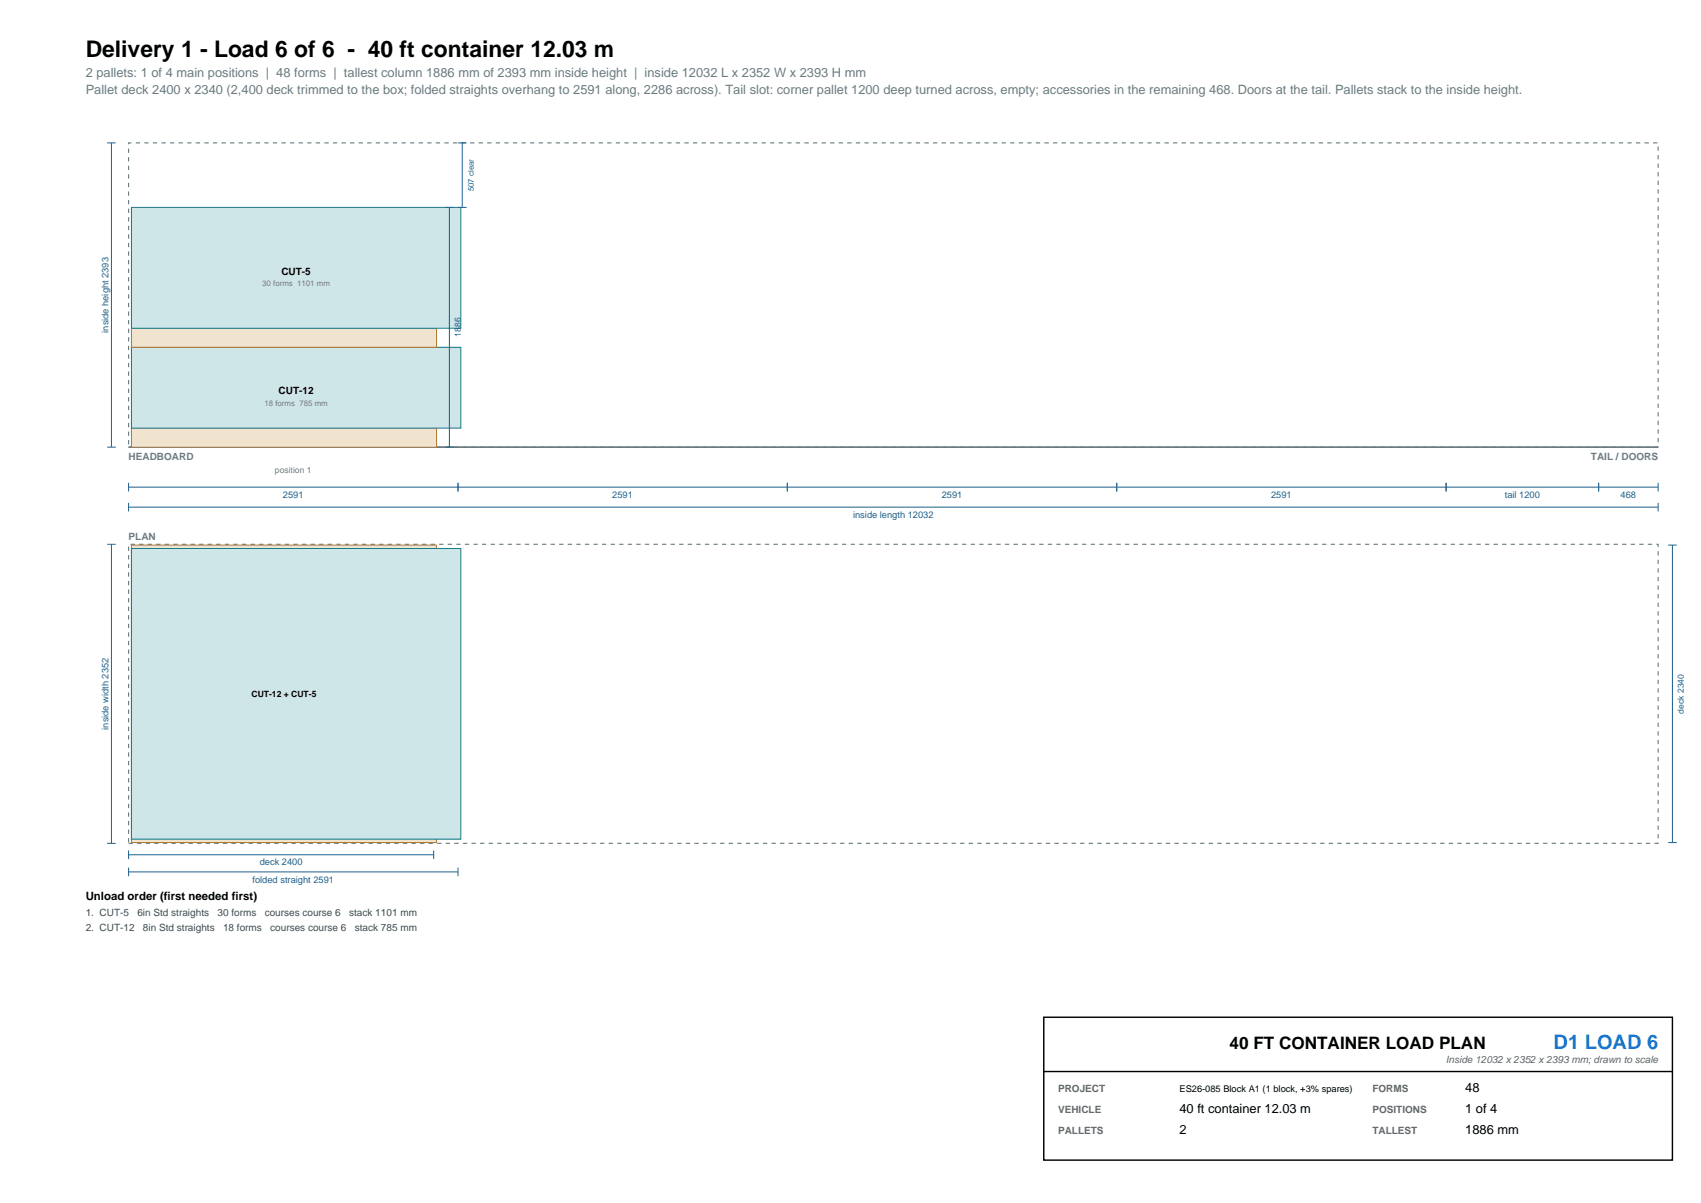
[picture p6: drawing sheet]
<svg xmlns="http://www.w3.org/2000/svg" width="420mm" height="297mm" viewBox="0 0 420 297" stroke-linecap="round" stroke-linejoin="round" font-family="sans-serif">
<defs><g id="words">
<text font-size="5.6" x="21.2" y="14.1">Delivery 1 - Load 6 of 6 - 40 ft container 12.03 m</text>
<text font-size="4.9" fill="#1976d2" x="383.6" y="258.9">D1 LOAD 6</text>
<text font-size="4.2" x="303.6" y="258.9">40 FT CONTAINER LOAD PLAN</text>
<g font-size="3.2" fill="#6b7c81">
<text x="21.2" y="19.1">2 pallets: 1 of 4 main positions | 48 forms | tallest column 1886 mm of 2393 mm inside height | inside 12032 L x 2352 W x 2393 H mm</text>
<text x="21.2" y="23.3">Pallet deck 2400 x 2340 (2,400 deck trimmed to the box; folded straights overhang to 2591 along, 2286 across). Tail slot: corner pallet 1200 deep turned across, empty; accessories in the remaining 468. Doors at the tail. Pallets stack to the inside height.</text>
</g>
<g font-size="3.2">
<text x="361.8" y="269.5">48</text>
<text x="291.2" y="274.8">40 ft container 12.03 m</text>
<text x="361.8" y="274.8">1 of 4</text>
<text x="291.2" y="280.1">2</text>
<text x="361.8" y="280.1">1886 mm</text>
</g>
<text font-size="2.8" x="21.2" y="222.3">Unload order (first needed first)</text>
<g font-size="2.5">
<text x="69.5" y="67.8">CUT-5</text>
<text x="68.8" y="97.4">CUT-12</text>
</g>
<g font-size="2.5" fill="#6b7c81">
<text x="31.7" y="113.6">HEADBOARD</text>
<text x="392.8" y="113.6">TAIL / DOORS</text>
<text x="31.7" y="133.3">PLAN</text>
</g>
<g font-size="2.5" fill="#3d4c50">
<text x="21.2" y="226.2">1. CUT-5</text>
<text x="33.9" y="226.2">6in Std straights</text>
<text x="53.7" y="226.2">30 forms</text>
<text x="65.4" y="226.2">courses course 6</text>
<text x="86.2" y="226.2">stack 1101 mm</text>
<text x="21.2" y="229.7">2. CUT-12</text>
<text x="35.3" y="229.7">8in Std straights</text>
<text x="55.1" y="229.7">18 forms</text>
<text x="66.7" y="229.7">courses course 6</text>
<text x="87.6" y="229.7">stack 785 mm</text>
</g>
<g font-size="2.5" fill="#666">
<text x="357" y="262.4">Inside 12032 x 2352 x 2393 mm; drawn to scale</text>
<text x="261.3" y="269.5">PROJECT</text>
<text x="338.9" y="269.5">FORMS</text>
<text x="261.3" y="274.8">VEHICLE</text>
<text x="338.9" y="274.8">POSITIONS</text>
<text x="261.3" y="280.1">PALLETS</text>
<text x="338.9" y="280.1">TALLEST</text>
</g>
<g font-size="2.3" fill="#1f5f8b">
<text x="26.8" y="82.1" transform="rotate(-90 26.8 82.1)">inside height 2393</text>
<text x="69.9" y="122.9">2591</text>
<text x="151.2" y="122.9">2591</text>
<text x="232.5" y="122.9">2591</text>
<text x="313.8" y="122.9">2591</text>
<text x="371.6" y="122.9">tail 1200</text>
<text x="400.2" y="122.9">468</text>
<text x="210.6" y="127.9">inside length 12032</text>
<text x="26.8" y="180.2" transform="rotate(-90 26.8 180.2)">inside width 2352</text>
<text x="64.1" y="213.7">deck 2400</text>
<text x="62.3" y="217.9">folded straight 2591</text>
</g>
<text font-size="2.3" x="291.2" y="269.5">ES26-085 Block A1 (1 block, +3% spares)</text>
<g font-size="2.1" fill="#1f5f8b">
<text x="113.8" y="83.1" transform="rotate(-90 113.8 83.1)">1886</text>
<text x="415.8" y="176.2" transform="rotate(-90 415.8 176.2)">deck 2340</text>
</g>
<text font-size="2.1" fill="#6b7c81" x="67.9" y="116.7">position 1</text>
<text font-size="2.1" x="62.1" y="172">CUT-12 + CUT-5</text>
<text font-size="1.9" fill="#1f5f8b" x="117" y="47.2" transform="rotate(-90 117 47.2)">507 clear</text>
<g font-size="1.9" fill="#6b7c81">
<text x="64.8" y="70.6">30 forms 1101 mm</text>
<text x="65.3" y="100.2">18 forms 785 mm</text>
</g>
</g></defs>
<path d="M31.7 35.3h377.7v75.1h-377.7z" fill="none" stroke="#6b7c81" stroke-width=".28" stroke-dasharray="1.1 1.1" stroke-linecap="butt"/>
<path d="M31.7 110.4h377.7" fill="none" stroke="#6b7c81" stroke-width=".42"/>
<path d="M32.5 105.7h75.3v4.7h-75.3z" fill-rule="evenodd" fill="#f0e4ce" stroke="#b4762b" stroke-width=".25"/>
<path d="M32.5 85.8h81.3v19.9h-81.3z" fill-rule="evenodd" fill="#cfe6e9" stroke="#0e7c86" stroke-width=".25"/>
<path d="M32.5 81h75.3v4.8h-75.3z" fill-rule="evenodd" fill="#f0e4ce" stroke="#b4762b" stroke-width=".25"/>
<path d="M32.5 51.2h81.3v29.8h-81.3z" fill-rule="evenodd" fill="#cfe6e9" stroke="#0e7c86" stroke-width=".25"/>
<g fill="none" stroke="#1f5f8b" stroke-width=".25">
<path d="M26.5 35.3h2.1M27.5 35.3v75.1M113.1 35.3h2.1M114.1 35.3v15.9M109.9 51.2h2.1M111 51.2v59.2M113.1 51.2h2.1M26.5 110.4h2.1M31.7 119.2v2.1M109.9 110.4h2.1M113.1 119.2v2.1M194.4 119.2v2.1"/>
<path d="M275.7 119.2v2.1M357.1 119.2v2.1M394.7 119.2v2.1M409.4 119.2v2.1M31.7 120.3h377.7M31.7 124.1v2.2M31.7 125.2h377.7M409.4 124.1v2.2"/>
</g>
<path d="M31.7 134.4h377.7v73.8h-377.7z" fill="none" stroke="#6b7c81" stroke-width=".28" stroke-dasharray="1.1 1.1" stroke-linecap="butt"/>
<path d="M32.5 134.6h75.3v73.4h-75.3z" fill-rule="evenodd" fill="#f0e4ce" stroke="#b4762b" stroke-width=".25"/>
<path d="M32.5 135.4h81.3v71.8h-81.3z" fill-rule="evenodd" fill="#cfe6e9" stroke="#0e7c86" stroke-width=".25"/>
<path d="M26.5 134.4h2.1M27.5 134.4v73.8M411.9 134.6h2.1M412.9 134.6v73.4M26.5 208.2h2.1M31.7 211h75.4M31.7 210v2.1M31.7 214.2v2.1M31.7 215.3h81.4M107.1 210v2.1M113.1 214.2v2.1M411.9 208h2.1" fill="none" stroke="#1f5f8b" stroke-width=".25"/>
<path d="M257.7 251.1h155.2v35.3h-155.2z" fill-rule="evenodd" fill="#fff" stroke="#000" stroke-width=".35"/>
<path d="M257.7 264.5h155.2" fill="none" stroke="#000" stroke-width=".35"/>
<use href="#words"/>
</svg>
